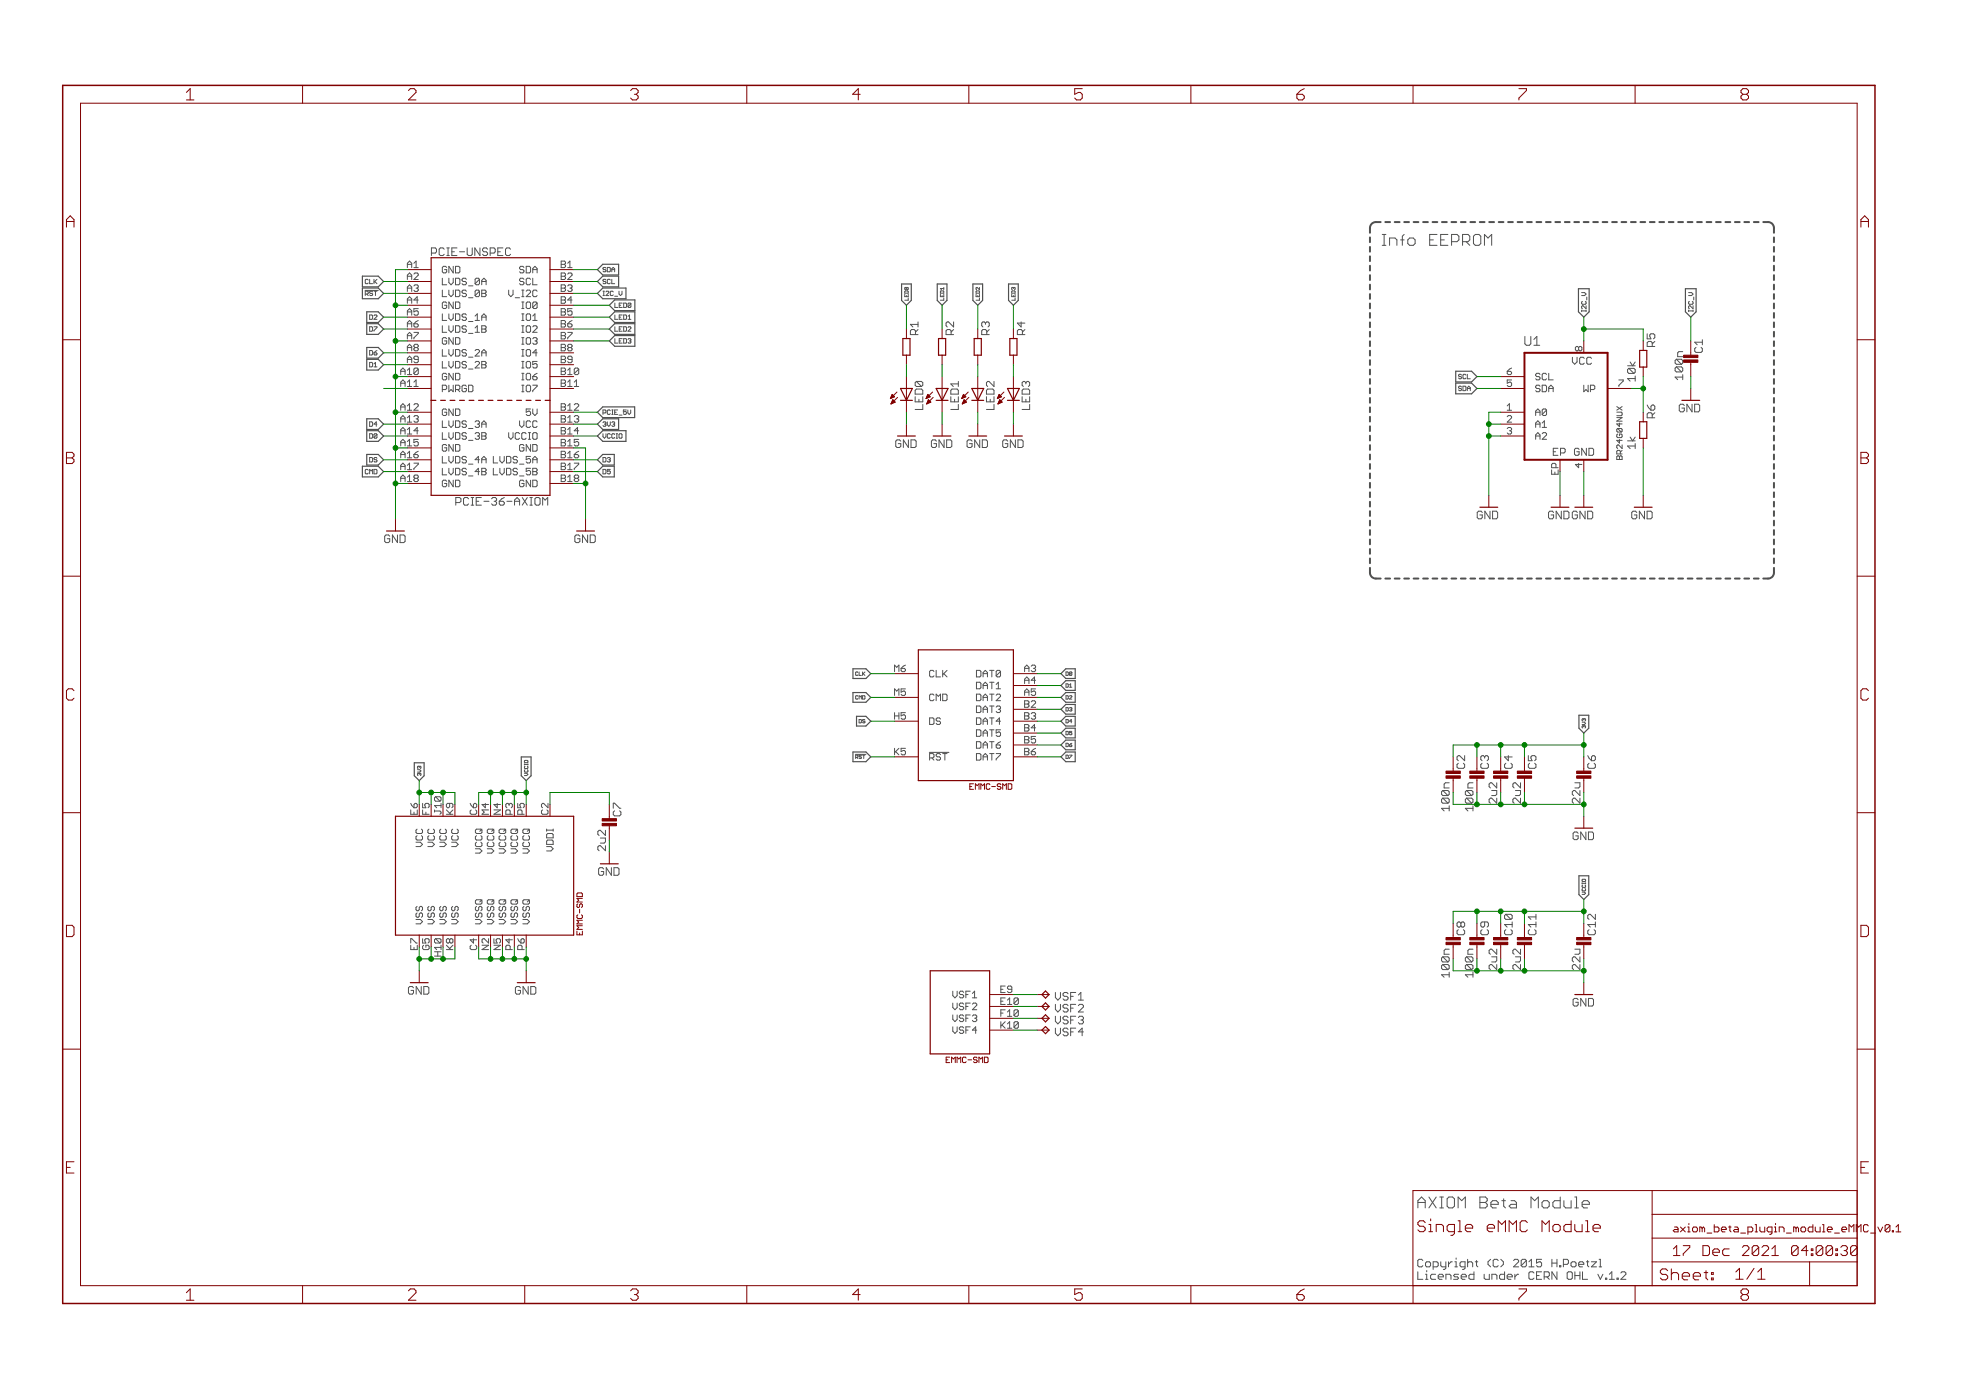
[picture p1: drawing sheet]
<svg xmlns="http://www.w3.org/2000/svg" width="420mm" height="297mm" viewBox="0 0 420 297" stroke-linecap="round" stroke-linejoin="round" font-family="sans-serif">
<defs><g id="words">
<g font-size="3.7" fill="#800000">
<text x="40.5" y="21.4">1</text>
<text x="87.9" y="21.4">2</text>
<text x="135.4" y="21.4">3</text>
<text x="182.8" y="21.4">4</text>
<text x="230.3" y="21.4">5</text>
<text x="277.8" y="21.4">6</text>
<text x="325.2" y="21.4">7</text>
<text x="372.7" y="21.4">8</text>
<text x="14.7" y="48.6">A</text>
<text x="398.2" y="48.6">A</text>
<text x="14.7" y="99.2">B</text>
<text x="398.2" y="99.2">B</text>
<text x="14.7" y="149.7">C</text>
<text x="398.2" y="149.7">C</text>
<text x="14.6" y="200.2">D</text>
<text x="398.1" y="200.2">D</text>
<text x="14.8" y="250.8">E</text>
<text x="398.3" y="250.8">E</text>
<text x="40.5" y="277.9">1</text>
<text x="87.9" y="277.9">2</text>
<text x="135.4" y="277.9">3</text>
<text x="182.8" y="277.9">4</text>
<text x="230.3" y="277.9">5</text>
<text x="277.8" y="277.9">6</text>
<text x="325.2" y="277.9">7</text>
<text x="372.7" y="277.9">8</text>
</g>
<g font-size="3.6" fill="#505050">
<text x="296" y="52.5">Info EEPROM</text>
<text x="303.6" y="258.2">AXIOM Beta Module</text>
</g>
<g font-size="3.6" fill="#800000">
<text x="303.6" y="263.3">Single eMMC Module</text>
<text x="371.5" y="273.5">1/1</text>
</g>
<g font-size="3.2" fill="#800000">
<text x="358.2" y="268.4">17 Dec 2021</text>
<text x="379.8" y="268.4">04:00:31</text>
</g>
<text font-size="2.9" fill="#505050" x="326.5" y="73.9">U1</text>
<g font-size="2.5" fill="#505050">
<text x="92.8" y="54.7">PCIE-UNSPEC</text>
<text x="196.9" y="71.6" transform="rotate(-90 196.9 71.6)">R1</text>
<text x="204.6" y="71.6" transform="rotate(-90 204.6 71.6)">R2</text>
<text x="212.2" y="71.6" transform="rotate(-90 212.2 71.6)">R3</text>
<text x="219.8" y="71.6" transform="rotate(-90 219.8 71.6)">R4</text>
<text x="354.4" y="74.1" transform="rotate(-90 354.4 74.1)">R5</text>
<text x="360.4" y="76.3" transform="rotate(-90 360.4 76.3)">n</text>
<text x="364.6" y="75.4" transform="rotate(-90 364.6 75.4)">C1</text>
<text x="350.2" y="81.5" transform="rotate(-90 350.2 81.5)">10k</text>
<text x="360.4" y="81.1" transform="rotate(-90 360.4 81.1)">100</text>
<text x="220.8" y="87.6" transform="rotate(-90 220.8 87.6)">LED3</text>
<text x="354.4" y="89.4" transform="rotate(-90 354.4 89.4)">R6</text>
<text x="350.2" y="96" transform="rotate(-90 350.2 96)">1k</text>
<text x="99.3" y="108">PCIE-36-AXIOM</text>
<text x="313.8" y="164.3" transform="rotate(-90 313.8 164.3)">C2</text>
<text x="318.8" y="164.3" transform="rotate(-90 318.8 164.3)">C3</text>
<text x="323.9" y="164.3" transform="rotate(-90 323.9 164.3)">C4</text>
<text x="329" y="164.3" transform="rotate(-90 329 164.3)">C5</text>
<text x="341.7" y="164.3" transform="rotate(-90 341.7 164.3)">C6</text>
<text x="133.4" y="174.4" transform="rotate(-90 133.4 174.4)">C7</text>
<text x="313.8" y="199.8" transform="rotate(-90 313.8 199.8)">C8</text>
<text x="318.8" y="199.8" transform="rotate(-90 318.8 199.8)">C9</text>
<text x="323.9" y="199.8" transform="rotate(-90 323.9 199.8)">C10</text>
<text x="329" y="199.8" transform="rotate(-90 329 199.8)">C11</text>
<text x="341.7" y="199.8" transform="rotate(-90 341.7 199.8)">C12</text>
<text x="226.1" y="213.8">VSF1</text>
<text x="226.1" y="216.3">VSF2</text>
<text x="226.1" y="218.9">VSF3</text>
<text x="226.1" y="221.4">VSF4</text>
<text x="303.6" y="270.8">Copyright (C) 2015 H.Poetzl</text>
<text x="303.6" y="273.5">Licensed under CERN OHL v.1.2</text>
</g>
<g font-size="2.5" fill="#800000">
<text x="198" y="87.6" transform="rotate(-90 198 87.6)">LED0</text>
<text x="205.6" y="87.6" transform="rotate(-90 205.6 87.6)">LED1</text>
<text x="213.2" y="87.6" transform="rotate(-90 213.2 87.6)">LED2</text>
<text x="359.5" y="88.1">GND</text>
<text x="191.2" y="95.7">GND</text>
<text x="198.8" y="95.7">GND</text>
<text x="206.5" y="95.7">GND</text>
<text x="214.1" y="95.7">GND</text>
<text x="316.3" y="110.9">GND</text>
<text x="331.5" y="110.9">GNDGND</text>
<text x="349.3" y="110.9">GND</text>
<text x="82" y="116">GND</text>
<text x="122.6" y="116">GND</text>
<text x="336" y="179.5">GND</text>
<text x="127.7" y="187.1">GND</text>
<text x="87.1" y="212.5">GND</text>
<text x="109.9" y="212.5">GND</text>
<text x="336" y="215.1">GND</text>
</g>
<g font-size="2.5" fill="#008000">
<text x="310.5" y="173.2" transform="rotate(-90 310.5 173.2)">100n</text>
<text x="315.5" y="173.2" transform="rotate(-90 315.5 173.2)">1</text>
<text x="315.5" y="171.6" transform="rotate(-90 315.5 171.6)">00n</text>
<text x="320.6" y="171.6" transform="rotate(-90 320.6 171.6)">2u2</text>
<text x="325.7" y="171.6" transform="rotate(-90 325.7 171.6)">2u2</text>
<text x="338.4" y="171.6" transform="rotate(-90 338.4 171.6)">22u</text>
<text x="130.1" y="181.7" transform="rotate(-90 130.1 181.7)">2u2</text>
<text x="310.5" y="208.7" transform="rotate(-90 310.5 208.7)">100n</text>
<text x="315.5" y="208.7" transform="rotate(-90 315.5 208.7)">1</text>
<text x="315.5" y="207.1" transform="rotate(-90 315.5 207.1)">00n</text>
<text x="320.6" y="207.1" transform="rotate(-90 320.6 207.1)">2u2</text>
<text x="325.7" y="207.1" transform="rotate(-90 325.7 207.1)">2u2</text>
<text x="338.4" y="207.1" transform="rotate(-90 338.4 207.1)">22u</text>
</g>
<g font-size="2.3" fill="#505050">
<text x="336.6" y="77.9">VCC</text>
<text x="332.6" y="97.4">EP GND</text>
</g>
<g font-size="2.3" fill="#800000">
<text x="358.2" y="263.3">axiom_beta_plugin_module_eMM</text>
<text x="397" y="263.3">C_v</text>
<text x="401.2" y="263.3">0.1</text>
</g>
<g font-size="2.1" fill="#505050">
<text x="87.7" y="57.3">A1</text>
<text x="87.7" y="59.8">A2</text>
<text x="95.1" y="58.4">GND</text>
<text x="111.4" y="58.4">SDA</text>
<text x="120.5" y="57.3">B1</text>
<text x="120.5" y="59.8">B2</text>
<text x="87.7" y="62.3">A3</text>
<text x="87.7" y="64.9">A4</text>
<text x="95.1" y="60.9">LVDS_0A</text>
<text x="95.1" y="63.5">LVDS_0B</text>
<text x="95.1" y="66">GND</text>
<text x="109.8" y="63.5">V_I2C</text>
<text x="111.8" y="60.9">SCL</text>
<text x="112.2" y="66">IO0</text>
<text x="120.5" y="62.3">B3</text>
<text x="120.5" y="64.9">B4</text>
<text x="87.7" y="67.4">A5</text>
<text x="87.7" y="70">A6</text>
<text x="95.1" y="68.5">LVDS_1A</text>
<text x="95.1" y="71.1">LVDS_1B</text>
<text x="112.2" y="68.5">IO1</text>
<text x="112.2" y="71.1">IO2</text>
<text x="120.5" y="67.4">B5</text>
<text x="120.5" y="70">B6</text>
<text x="87.7" y="72.5">A7</text>
<text x="87.7" y="75">A8</text>
<text x="87.7" y="77.6">A9</text>
<text x="95.1" y="73.6">GND</text>
<text x="95.1" y="76.2">LVDS_2A</text>
<text x="112.2" y="73.6">IO3</text>
<text x="112.2" y="76.2">IO4</text>
<text x="120.5" y="72.5">B7</text>
<text x="120.5" y="75">B8</text>
<text x="120.5" y="77.6">B9</text>
<text x="338.8" y="75" transform="rotate(-90 338.8 75)">8</text>
<text x="86.3" y="80.1">A10</text>
<text x="86.3" y="82.7">A11</text>
<text x="95.1" y="78.7">LVDS_2B</text>
<text x="95.1" y="81.2">GND</text>
<text x="95.1" y="83.8">PWRGD</text>
<text x="112.2" y="78.7">IO5</text>
<text x="112.2" y="81.2">IO6</text>
<text x="112.2" y="83.8">IO7</text>
<text x="120.5" y="80.1">B10</text>
<text x="120.5" y="82.7">B11</text>
<text x="322.8" y="80.1">6</text>
<text x="322.8" y="82.7">5</text>
<text x="328.8" y="81.2">SCL</text>
<text x="328.8" y="83.8">SDA</text>
<text x="338.5" y="83.8">WP</text>
<text x="346.6" y="82.7">7</text>
<text x="86.3" y="87.7">A12</text>
<text x="95.1" y="88.8">GND</text>
<text x="113.1" y="88.8">5V</text>
<text x="120.5" y="87.7">B12</text>
<text x="322.8" y="87.7">1</text>
<text x="328.8" y="88.8">A0</text>
<text x="86.3" y="90.3">A13</text>
<text x="86.3" y="92.8">A14</text>
<text x="86.3" y="95.4">A15</text>
<text x="95.1" y="91.4">LVDS_3A</text>
<text x="95.1" y="93.9">LVDS_3B</text>
<text x="109.1" y="93.9">VCCIO</text>
<text x="111.4" y="91.4">VCC</text>
<text x="120.5" y="90.3">B13</text>
<text x="120.5" y="92.8">B14</text>
<text x="322.8" y="90.3">2</text>
<text x="322.8" y="92.8">3</text>
<text x="328.8" y="91.4">A1</text>
<text x="328.8" y="93.9">A2</text>
<text x="86.3" y="97.9">A16</text>
<text x="86.3" y="100.4">A17</text>
<text x="95.1" y="96.5">GND</text>
<text x="95.1" y="99">LVDS_4A</text>
<text x="95.1" y="101.5">LVDS_4B</text>
<text x="106.3" y="99">LVDS_5A</text>
<text x="106.3" y="101.5">LVDS_5B</text>
<text x="111" y="96.5">GND</text>
<text x="120.5" y="97.9">B16</text>
<text x="120.5" y="100.4">B17</text>
<text x="338.8" y="100" transform="rotate(-90 338.8 100)">4</text>
<text x="86.3" y="103">A18</text>
<text x="95.1" y="104.1">GND</text>
<text x="111" y="104.1">GND</text>
<text x="191.4" y="143.6">M6</text>
<text x="219.6" y="143.6">A3</text>
<text x="191.4" y="148.7">M5</text>
<text x="199.3" y="144.7">CLK</text>
<text x="199.3" y="149.8">CMD</text>
<text x="209.1" y="144.7">DAT0</text>
<text x="209.1" y="147.3">DAT1</text>
<text x="209.1" y="149.8">DAT2</text>
<text x="219.6" y="146.1">A4</text>
<text x="219.6" y="148.7">A5</text>
<text x="191.6" y="153.8">H5</text>
<text x="199.3" y="154.9">DS</text>
<text x="209.1" y="152.3">DAT3</text>
<text x="209.1" y="154.9">DAT4</text>
<text x="219.6" y="151.2">B2</text>
<text x="219.6" y="153.8">B3</text>
<text x="191.8" y="161.4">K5</text>
<text x="209.1" y="157.4">DAT5</text>
<text x="209.1" y="160">DAT6</text>
<text x="219.6" y="156.3">B4</text>
<text x="219.6" y="158.8">B5</text>
<text x="219.6" y="161.4">B6</text>
<text x="199.3" y="162.5">RST</text>
<text x="209.1" y="162.5">DAT7</text>
<text x="91" y="181.2" transform="rotate(-90 91 181.2)">VCC</text>
<text x="93.6" y="181.2" transform="rotate(-90 93.6 181.2)">VCC</text>
<text x="96.1" y="181.2" transform="rotate(-90 96.1 181.2)">VCC</text>
<text x="98.6" y="181.2" transform="rotate(-90 98.6 181.2)">VCC</text>
<text x="103.7" y="182.9" transform="rotate(-90 103.7 182.9)">VCCQ</text>
<text x="106.3" y="182.9" transform="rotate(-90 106.3 182.9)">VCCQ</text>
<text x="108.8" y="182.9" transform="rotate(-90 108.8 182.9)">VCCQ</text>
<text x="111.3" y="182.9" transform="rotate(-90 111.3 182.9)">VCCQ</text>
<text x="113.9" y="182.9" transform="rotate(-90 113.9 182.9)">VCCQ</text>
<text x="119" y="182.2" transform="rotate(-90 119 182.2)">VDDI</text>
<text x="91" y="197.5" transform="rotate(-90 91 197.5)">VSS</text>
<text x="93.6" y="197.5" transform="rotate(-90 93.6 197.5)">VSS</text>
<text x="96.1" y="197.5" transform="rotate(-90 96.1 197.5)">VSS</text>
<text x="98.6" y="197.5" transform="rotate(-90 98.6 197.5)">VSS</text>
<text x="103.7" y="197.5" transform="rotate(-90 103.7 197.5)">VSSQ</text>
<text x="106.3" y="197.5" transform="rotate(-90 106.3 197.5)">VSSQ</text>
<text x="108.8" y="197.5" transform="rotate(-90 108.8 197.5)">VSSQ</text>
<text x="111.3" y="197.5" transform="rotate(-90 111.3 197.5)">VSSQ</text>
<text x="113.9" y="197.5" transform="rotate(-90 113.9 197.5)">VSSQ</text>
<text x="204.4" y="213.3">VSF1</text>
<text x="204.4" y="215.8">VSF2</text>
<text x="214.5" y="212.2">E9</text>
<text x="214.5" y="214.7">E10</text>
<text x="204.4" y="218.4">VSF3</text>
<text x="204.4" y="220.9">VSF4</text>
<text x="214.5" y="217.2">F10</text>
<text x="214.5" y="219.8">K10</text>
</g>
<g font-size="2.1" fill="#008000">
<text x="120.5" y="95.4">B15</text>
<text x="120.5" y="103">B18</text>
<text x="95" y="204.5" transform="rotate(-90 95 204.5)">H10</text>
</g>
<g font-size="2.1" fill="#800000">
<text x="333.7" y="101.2" transform="rotate(-90 333.7 101.2)">EP</text>
<text x="89.9" y="174.1" transform="rotate(-90 89.9 174.1)">E6</text>
<text x="92.5" y="174.1" transform="rotate(-90 92.5 174.1)">F5</text>
<text x="95" y="174.1" transform="rotate(-90 95 174.1)">J10</text>
<text x="97.5" y="174.1" transform="rotate(-90 97.5 174.1)">K9</text>
<text x="102.6" y="174.1" transform="rotate(-90 102.6 174.1)">C6</text>
<text x="105.1" y="174.1" transform="rotate(-90 105.1 174.1)">M4</text>
<text x="107.7" y="174.1" transform="rotate(-90 107.7 174.1)">N4</text>
<text x="110.2" y="174.1" transform="rotate(-90 110.2 174.1)">P3</text>
<text x="112.8" y="174.1" transform="rotate(-90 112.8 174.1)">P5</text>
<text x="117.8" y="174.1" transform="rotate(-90 117.8 174.1)">C2</text>
<text x="89.9" y="202.9" transform="rotate(-90 89.9 202.9)">E7</text>
<text x="92.5" y="203.2" transform="rotate(-90 92.5 203.2)">G5</text>
<text x="97.5" y="202.9" transform="rotate(-90 97.5 202.9)">K8</text>
<text x="102.6" y="203" transform="rotate(-90 102.6 203)">C4</text>
<text x="105.1" y="203.1" transform="rotate(-90 105.1 203.1)">N2</text>
<text x="107.7" y="203.1" transform="rotate(-90 107.7 203.1)">N5</text>
<text x="110.2" y="202.8" transform="rotate(-90 110.2 202.8)">P4</text>
<text x="112.8" y="202.8" transform="rotate(-90 112.8 202.8)">P6</text>
</g>
<text font-size="1.8" fill="#505050" x="347.4" y="98.2" transform="rotate(-90 347.4 98.2)">BR24G04NUX</text>
<g font-size="1.8" fill="#800000">
<text x="207.2" y="168.7">EMMC-SMD</text>
<text x="125.2" y="199.8" transform="rotate(-90 125.2 199.8)">EMMC-SMD</text>
<text x="202.1" y="227.1">EMMC-SMD</text>
</g>
<g font-size="1.4" fill="#505050">
<text x="129.5" y="58.1">SDA</text>
<text x="78.7" y="63.2">RST</text>
<text x="78.8" y="60.7">CLK</text>
<text x="129.5" y="63.2">I2C_V</text>
<text x="129.5" y="60.7">SCL</text>
<text x="132" y="65.7">LED0</text>
<text x="79.5" y="68.3">D2</text>
<text x="79.5" y="70.8">D7</text>
<text x="132" y="70.8">LED2</text>
<text x="132" y="68.3">LED1</text>
<text x="339.7" y="66.6" transform="rotate(-90 339.7 66.6)">I2C_V</text>
<text x="362.5" y="66.6" transform="rotate(-90 362.5 66.6)">I2C_V</text>
<text x="79.5" y="75.9">D6</text>
<text x="132" y="73.4">LED3</text>
<text x="79.5" y="78.4">D1</text>
<text x="312.2" y="83.5">SDA</text>
<text x="312.5" y="81">SCL</text>
<text x="129.5" y="88.6">PCIE_5V</text>
<text x="79.5" y="93.7">D0</text>
<text x="79.5" y="91.1">D4</text>
<text x="129.5" y="91.1">3V3</text>
<text x="129.5" y="93.7">VCCIO</text>
<text x="78.2" y="101.3">CMD</text>
<text x="79.5" y="98.8">DS</text>
<text x="129.5" y="98.8">D3</text>
<text x="129.5" y="101.3">D5</text>
</g>
<g font-size="1.1" fill="#505050">
<text x="194.8" y="64.2" transform="rotate(-90 194.8 64.2)">LED0</text>
<text x="202.4" y="64.2" transform="rotate(-90 202.4 64.2)">LED1</text>
<text x="210" y="64.2" transform="rotate(-90 210 64.2)">LED2</text>
<text x="217.7" y="64.2" transform="rotate(-90 217.7 64.2)">LED3</text>
<text x="183" y="149.4">CMD</text>
<text x="183.6" y="144.4">CLK</text>
<text x="228.5" y="144.4">D0</text>
<text x="228.5" y="146.9">D1</text>
<text x="228.5" y="149.4">D2</text>
<text x="184.1" y="154.5">DS</text>
<text x="228.5" y="152">D3</text>
<text x="228.5" y="154.5">D4</text>
<text x="339.6" y="155.6" transform="rotate(-90 339.6 155.6)">3V3</text>
<text x="228.5" y="157.1">D5</text>
<text x="228.5" y="159.6">D6</text>
<text x="90.7" y="165.8" transform="rotate(-90 90.7 165.8)">3V3</text>
<text x="113.5" y="165.8" transform="rotate(-90 113.5 165.8)">VCCIO</text>
<text x="183.5" y="162.1">RST</text>
<text x="228.5" y="162.1">D7</text>
<text x="339.6" y="191.2" transform="rotate(-90 339.6 191.2)">VCCIO</text>
</g>
</g></defs>
<g fill="none" stroke="#505050" stroke-width=".21">
<path d="M78.5 59.7l-.4 .1v.7l.4 .1M94.5 59.5v1.4h1M111.3 59.5l-.3 .2 .3 .5M119.9 56.5h.7M119.9 59h.7M120.6 55.8h-.7v1.4h.7M120.6 58.3h-.7v1.4h.7M128.9 57.9l.4 .2M129.3 57.1l-.4 .2 .1 .3h.3M129.3 59.7l-.4 .1 .1 .4h.3M78 62.1h2.8M78.1 62.8h.4"/>
<path d="M78.5 62.2h-.4v1M79.5 69.8h-.5v1h.5M79.5 67.3h-.5v.9h.5M79.5 74.9h-.5v1h.5M79.5 77.4h-.5v1h.5M94.5 62v1.4h1M94.5 67.1v1.4h1M94.5 69.6v1.4h1M94.5 74.7v1.4h1M94.5 77.2v1.4h1M108.7 62v.9l.5 .5M111 60.6l.3 .3"/>
<path d="M111.5 68.5h.5M111.5 71h.5M111.5 76.1h.5M111.5 78.6h.5M111.5 65.9h.5M111.5 67.1h.5M111.5 69.6h.5M111.5 73.6h.5M111.5 72.2h.5M111.5 74.7h.5M111.5 77.2h.5M111.5 79.8h.5"/>
<path d="M119.9 61.6h.7M119.9 64.1h.7M119.9 66.7h.7M119.9 69.2h.7M119.9 71.7h.7M119.9 74.3h.7M119.9 76.8h.7M119.9 79.4h.7M120.6 60.9h-.7v1.4h.7M120.6 63.4h-.7v1.4h.7M120.6 68.5h-.7v1.4h.7M120.6 78.7h-.7v1.4h.7"/>
<path d="M120.6 66h-.7v1.4h.7M120.6 71h-.7v1.4h.7M120.6 73.6h-.7v1.4h.7M120.6 76.1h-.7v1.4h.7M128.9 63.2h.3M128.9 62.2h.3M128.9 60.5l.4 .1M129 62.2v1M131.4 64.8v.9h.6M131.4 67.3v.9h.6M131.4 69.8v1h.6M131.4 72.4v.9h.6"/>
<path d="M193.4 62.9v.5h.7M193.4 64.2h.7M193.4 61.5l.1-.1 .5 .5h-.5zM193.5 61.4h.5M194 62.2h-.5l-.1 .5h.7M201 62.9v.5h.7M201 64.2h.7M201.6 62.2h-.5l-.1 .5h.7M201.7 61.7h-.7l.2 .2M208.6 62.9v.5h.7M208.6 64.2h.7M208.8 61.4l-.2 .1 .1 .4"/>
<path d="M209.2 62.2h-.5l-.1 .5h.7M216.2 62.9v.5h.7M216.2 64.2h.7M216.5 61.4l-.3 .1 .1 .4M216.8 62.2h-.5l-.1 .5h.7M312.2 80h-.3l-.2 .2 .2 .3h.3M322.1 79.4h.7M322.1 79.4v.4l.2 .3M322.6 78.9l-.5 .5M338 63.2h.6M338 66.4h1M338 66.3v.3"/>
<path d="M338 62.5h.6M338.2 64.4l-.2 .2v.3l.2 .1M338.2 65.3l-.2 .2 .2 .5M360.9 63.2h.6M360.9 66.4h.9M360.9 62.5h.6M360.9 66.3v.3M361 64.4l-.1 .2v.3l.1 .1M361 65.3l-.1 .2 .1 .5M79.5 90.1h-.5v1h.5M79.5 92.7h-.5v.9h.5M79.5 97.8h-.5v.9h.5"/>
<path d="M94.5 89.9v1.4h1M94.5 92.5v1.4h1M94.5 97.5v1.4h1M94.5 83.2h.7M95.2 82.3h-.7v1.4M105.4 97.5v1.4h1M111.5 82.3h.5M111.5 81.2h.5M111.5 83.7h.5M112.5 88.6l.2 .2M113.4 87.4h-.9v.7l.4-.2M119.9 81.9h.7"/>
<path d="M119.9 87h.7M119.9 89.5h.7M119.9 92.1h.7M119.9 94.6h.7M119.9 97.1h.7M119.9 99.7h.7M120.6 93.9h-.7v1.4h.7M120.6 99h-.7v1.4h.7M120.6 81.2h-.7v1.4h.7M120.6 86.3h-.7v1.4h.7M120.6 88.8h-.7v1.4h.7M120.6 91.4h-.7v1.4h.7"/>
<path d="M120.6 96.4h-.7v1.4h.7M128.9 92.7v.6l.3 .3M128.9 88.2h.4M128.9 90.9l.4 .2M129.3 87.6h-.4v1M129.3 97.8h-.4v.9h.4M129.3 90.1l-.4 .2M311.7 83.3l.2 .2M311.7 80.8l.2 .1h.3M311.9 82.5l-.2 .2 .2 .3M322.1 87.7h.9M322.1 92.5l.2 .3"/>
<path d="M322.1 82.4l.2 .2M322.3 88.8l-.2 .2M322.3 91.4l-.2 .2M322.6 86.3l-.5 .4M323 81.2h-.9v.7l.5-.2M323 89.3l-.9 .9h.9M332 96.5h.4M333 95.8h-1v1.5h1M346 81.2h.9M346.9 81.4l-.9 1v.2M94.5 100.1v1.4h1M97.4 107.4h.8l.3-.3v-.5l-.3-.3h-.8v1.6"/>
<path d="M105.4 100.1v1.4h1M119.9 102.2h.7M120.6 101.5h-.7v1.4h.7M129.3 100.3h-.4v1h.4M183.2 143.6l-.3 .1v.5l.3 .1M184 153.8h-.4v.7h.4M191.2 159.9v1.4M192.1 159.9l-.9 .9M199.4 153.4h-.7v1.4h.7M219 150.5h.7M219 153h.7M219 155.5h.7"/>
<path d="M219 158.1h.7M219.7 149.8h-.7v1.4h.7M219.7 152.3h-.7v1.4h.7M219.7 154.8h-.7v1.4h.7M219.7 157.4h-.7v1.4h.7M219.7 159.9h-.7v1.4h.7M228.2 143.6h-.4v.7h.4M228.2 153.8h-.4v.7h.4M228.2 146.1h-.4v.8h.4M228.2 148.7h-.4v.7h.4M228.2 151.2h-.4v.7h.4M228.2 156.3h-.4v.7h.4"/>
<path d="M228.2 158.8h-.4v.8h.4M338.1 154.8h.5M338.1 154.3h.5M338.4 155.1l-.3 .1 .1 .4M338.4 153.6l-.3 .1 .1 .4M89.2 165h.5M89.2 164.5h.5M89.5 165.2l-.3 .2 .1 .3M89.5 163.7l-.3 .2 .1 .3M112.1 165.2h.5M112.1 165.7h.5M112.1 163.2v.3"/>
<path d="M112.1 163.4h.7M112.2 164.5l-.1 .4 .6 .1M112.2 163.7l-.1 .2 .1 .3h.5M112.7 162.5l-.6 .1 .1 .4h.5M182.8 161.2h2.3M183.1 161.9l.2 .2M183.3 161.5l-.4-.1v.7M183.3 161.7l-.4 .2M198.6 160.8h4.2M198.7 162h.7M199.4 161h-.7v1.4M219 160.6h.7"/>
<path d="M228.2 161.4h-.4v.7h.4M338.1 188.6v.3M338.1 191.1h.5M338.1 190.6h.5M338.1 188.8h.8M338.2 189.1l-.1 .2 .1 .3h.5M338.2 189.9l-.1 .4 .6 .1M338.7 187.9l-.6 .1 .1 .4h.5M203.6 211.8v1l.5 .4M203.6 214.4v.9l.5 .5M203.6 216.9v.9l.5 .5M203.6 219.4v1l.5 .4"/>
<path d="M213.9 218.3v1.4M213.9 211.4h.5M213.9 214h.5M213.9 216.5h.5M214.8 210.7h-.9v1.4h.9M214.8 213.3h-.9v1.4h.9M214.8 215.8h-.9v1.4M214.8 218.3l-.9 1M339 269.6h.6M339.3 269.4v1.1l.3 .2M340.1 269.6h1.1l-1.1 1.1M341.8 269.1h.2v1.6"/>
<path d="M343.9 272.3l.6-.5v1.6M343.9 273.4h1.1M345.6 273.1h.2v.3h-.2zM346.4 272l.2-.2h.6l.3 .2v.3l-1.1 1.1h1.1"/>
</g>
<g fill="none" stroke="#505050" stroke-width=".42">
<path d="M292.8 50.7v1.1M292.8 52.8v1M292.8 54.8v1M292.8 56.8v1M292.8 58.8v1M295.1 47.5a1.91 1.91 0 0 0-2 .4 2.1 2.1 0 0 0-.3 1.8M296.1 47.5h1M298.1 47.5h1M300.1 47.5h1M302.1 47.5h1M304.1 47.5h1.1M306.2 47.5h1"/>
<path d="M308.2 47.5h1M310.2 47.5h1M312.2 47.5h1M314.2 47.5h1.1M316.3 47.5h1M318.3 47.5h1M320.3 47.5h1M322.3 47.5h1M324.3 47.5h1.1M326.3 47.5h1.1M328.4 47.5h1M330.4 47.5h1"/>
<path d="M332.4 47.5h1M334.4 47.5h1M336.4 47.5h1.1M338.5 47.5h1M340.5 47.5h1M342.5 47.5h1M344.5 47.5h1M346.5 47.5h1.1M348.6 47.5h1M350.6 47.5h1M352.6 47.5h1M354.6 47.5h1"/>
<path d="M356.6 47.5h1.1M358.6 47.5h1.1M360.7 47.5h1M362.7 47.5h1M364.7 47.5h1M366.7 47.5h1M368.7 47.5h1.1M370.8 47.5h1M372.8 47.5h1M374.8 47.5h1M376.8 47.5a1.91 1.91 0 0 1 2 .4 2.1 2.1 0 0 1 .3 1.8M379.1 50.7v1.1"/>
<path d="M379.1 52.8v1M379.1 54.8v1M379.1 56.8v1M379.1 58.8v1M292.8 60.8v1M292.8 62.8v1.1M292.8 64.9v1M292.8 66.9v1M292.8 68.9v1M292.8 70.9v1M292.8 72.9v1.1M292.8 75v1"/>
<path d="M292.8 77v1M292.8 79v1M379.1 60.8v1M379.1 62.8v1.1M379.1 64.9v1M379.1 66.9v1M379.1 68.9v1M379.1 70.9v1M379.1 72.9v1.1M379.1 75v1M379.1 77v1M379.1 79v1"/>
<path d="M292.8 81v1M292.8 83v1M292.8 85v1.1M292.8 87.1v1M292.8 89.1v1M292.8 91.1v1M292.8 93.1v1M292.8 95.1v1M292.8 97.1v1.1M292.8 99.2v1M379.1 81v1M379.1 83v1"/>
<path d="M379.1 85v1.1M379.1 87.1v1M379.1 89.1v1M379.1 91.1v1M379.1 93.1v1M379.1 95.1v1M379.1 97.1v1.1M379.1 99.2v1M292.8 101.2v1M292.8 103.2v1M292.8 105.2v1M292.8 107.2v1"/>
<path d="M292.8 109.2v1.1M292.8 111.3v1M292.8 113.3v1M292.8 115.3v1M292.8 117.3v1M292.8 119.3v1.1M379.1 101.2v1M379.1 103.2v1M379.1 105.2v1M379.1 107.2v1M379.1 109.2v1.1M379.1 111.3v1"/>
<path d="M379.1 113.3v1M379.1 115.3v1M379.1 117.3v1M379.1 119.3v1.1M292.8 121.3a1.97 1.97 0 0 0 .4 2.1 2.13 2.13 0 0 0 1.9 .2M296.1 123.6h1M298.1 123.6h1M300.1 123.6h1M302.1 123.6h1M304.1 123.6h1.1M306.2 123.6h1M308.2 123.6h1"/>
<path d="M310.2 123.6h1M312.2 123.6h1M314.2 123.6h1.1M316.3 123.6h1M318.3 123.6h1M320.3 123.6h1M322.3 123.6h1M324.3 123.6h1.1M326.3 123.6h1.1M328.4 123.6h1M330.4 123.6h1M332.4 123.6h1"/>
<path d="M334.4 123.6h1M336.4 123.6h1.1M338.5 123.6h1M340.5 123.6h1M342.5 123.6h1M344.5 123.6h1M346.5 123.6h1.1M348.6 123.6h1M350.6 123.6h1M352.6 123.6h1M354.6 123.6h1M356.6 123.6h1.1"/>
<path d="M358.6 123.6h1.1M360.7 123.6h1M362.7 123.6h1M364.7 123.6h1M366.7 123.6h1M368.7 123.6h1.1M370.8 123.6h1M372.8 123.6h1M374.8 123.6h1M379.1 121.3a1.97 1.97 0 0 1-.4 2.1 2.13 2.13 0 0 1-1.9 .2"/>
</g>
<g fill="none" stroke="#505050" stroke-width=".25">
<path d="M77.4 59h3.4l1.2 1.2-1.2 1.1h-3.4zM127.7 57.6l1.1-1.1h3.4v2.3h-3.4zM77.4 61.6h3.4l1.2 1.1-1.2 1.1h-3.4zM78.4 69.2h2.4l1.2 1.1-1.2 1.2h-2.4zM78.4 66.6h2.4l1.2 1.2-1.2 1.1h-2.4zM78.4 74.3h2.4l1.2 1.1-1.2 1.1h-2.4zM78.4 76.8h2.4l1.2 1.1-1.2 1.2h-2.4zM127.7 60.2l1.1-1.2h3.4v2.3h-3.4zM127.7 62.7l1.1-1.1h5v2.2h-5zM131.4 64.1h4.3v2.3h-4.3l-1.2-1.2zM131.4 66.6h4.3v2.3h-4.3l-1.2-1.1zM131.4 69.2h4.3v2.3h-4.3l-1.2-1.2z"/>
<path d="M131.4 71.7h4.3v2.3h-4.3l-1.2-1.1zM192.7 60.7h2.1v3.5l-1.1 1-1-1zM200.3 60.7h2.1v3.5l-1.1 1-1-1zM207.9 60.7h2.1v3.5l-1 1-1.1-1zM215.5 60.7h2.1v3.5l-1 1-1.1-1zM311.1 79.3h3.4l1.1 1.2-1.1 1.1h-3.4zM337.3 61.7h2.3v4.9l-1.1 1.2-1.2-1.2zM360.2 61.7h2.3v4.9l-1.2 1.2-1.1-1.2zM77.4 99.6h3.4l1.2 1.2-1.2 1.1h-3.4zM78.4 89.5h2.4l1.2 1.1-1.2 1.2h-2.4zM78.4 97.1h2.4l1.2 1.2-1.2 1.1h-2.4zM78.4 92h2.4l1.2 1.2-1.2 1.1h-2.4z"/>
<path d="M128.8 89.5h3.4v2.3h-3.4l-1.1-1.2zM128.8 92h5v2.3h-5l-1.1-1.1zM128.8 87h6.8v2.2h-6.8l-1.1-1.1zM128.8 97.1h2.5v2.3h-2.5l-1.1-1.1zM311.1 81.9h3.4l1.1 1.1-1.1 1.2h-3.4zM127.7 100.8l1.1-1.2h2.5v2.3h-2.5zM182.3 142.9h2.8l1 1.1-1 1h-2.8zM182.3 148h2.8l1 1-1 1.1h-2.8zM183 153.1h2.1l1 1-1 1.1h-2.1zM226.7 144l1.1-1.1h2v2.1h-2zM226.7 149l1.1-1h2v2.1h-2zM226.7 154.1l1.1-1h2v2.1h-2z"/>
<path d="M226.7 146.5l1.1-1h2v2h-2zM226.7 151.6l1.1-1.1h2v2.1h-2zM226.7 156.7l1.1-1.1h2v2.1h-2zM226.7 159.2l1.1-1h2v2h-2zM337.4 152.8h2.1v2.8l-1 1.1-1.1-1.1zM88.5 163h2.1v2.8l-1 1-1.1-1zM111.4 161.8h2.1v4l-1 1-1.1-1zM182.3 160.7h2.8l1 1-1 1.1h-2.8zM226.7 161.7l1.1-1h2v2.1h-2zM337.4 187.2h2.1v4l-1 1-1.1-1z"/>
</g>
<g fill="none" stroke="#800000" stroke-width=".21">
<path d="M64.7 18.2v3.9M112.1 18.2v3.9M159.6 18.2v3.9M207.1 18.2v3.9M254.5 18.2v3.9M302 18.2v3.9M349.4 18.2v3.9M17.2 22.1h379.7v252.6h-379.7zM87.1 57.6h5M117.5 57.6h5.1M13.4 72.6h3.8M87.1 60.2h5"/>
<path d="M87.1 62.7h5M87.1 65.2h5M87.1 67.8h5M87.1 70.3h5M87.1 72.9h5M87.1 75.4h5M87.1 77.9h5M117.5 60.2h5.1M117.5 62.7h5.1M117.5 65.2h5.1M117.5 67.8h5.1M117.5 70.3h5.1"/>
<path d="M117.5 72.9h5.1M117.5 75.4h5.1M117.5 77.9h5.1M193.7 70.3v2M193.7 75.9v2M201.3 70.3v2M201.3 75.9v2M209 70.3v2M209 75.9v2M216.6 70.3v2M216.6 75.9v2M338.5 72.9v2.5"/>
<path d="M351.2 72.9v2M351.2 78.4v2.1M361.3 72.9v3M361.3 77.4v3.1M396.9 72.6h3.8M87.1 80.5h5M87.1 83h5M87.1 88.1h5M87.1 90.6h5M87.1 93.2h5M87.1 95.7h5M87.1 98.3h5"/>
<path d="M117.5 80.5h5.1M117.5 83h5.1M117.5 88.1h5.1M117.5 90.6h5.1M117.5 93.2h5.1M117.5 95.7h5.1M117.5 98.3h5.1M190.3 85.1h.2M190.4 84.9h.4M190.4 84.8h.7M190.4 86.3h.1M190.5 84.7h.6"/>
<path d="M190.5 86.1h.3M190.5 84.6h.5M190.5 86h.6M190.6 84.5h.3M190.6 85.9h.7M190.6 84.3h.1M190.6 85.8h.6M190.7 84.3l.5 .5-.9 .4zM190.7 85.7h.4M190.7 85.6h.2M190.8 85.4l-.4 .9M190.8 85.4l.5 .5-.9 .4"/>
<path d="M190.8 85.4h.1M191.7 83.8l-1.4 1.4M191.8 84.9l-1.4 1.4M193.7 80.5v7.6M193.7 90.6v2.6M198.2 85.9h.7M198.4 85.4l.5 .5M199.3 83.8l-1.4 1.4M199.4 84.9l-1.4 1.4 .9-.4M201.3 80.5v7.6M201.3 90.6v2.6M205.8 85.9h.7"/>
<path d="M206.9 83.8l-1.4 1.4M207.1 84.9l-1.4 1.4 .8-.4-.5-.5M209 80.5v7.6M209 90.6v2.6M213.4 85.9h.7M213.7 85.4l.5 .5M214.5 83.8l-1.4 1.4M214.7 84.9l-1.4 1.4 .9-.4M216.6 80.5v7.6M216.6 90.6v2.6M320.7 80.5h5.1M320.7 83h5.1"/>
<path d="M320.7 88.1h5.1M320.7 90.6h5.1M320.7 93.2h5.1M338.5 98.3v2.5M343.6 83h5M351.2 88.1v2M351.2 93.7v2M361.3 83v2.6M84.5 110.9v2.6M87.1 100.8h5M87.1 103.3h5M117.5 100.8h5.1"/>
<path d="M117.5 103.3h5.1M125.1 110.9v2.6M318.2 105.9v2.5M333.4 105.9v2.5M338.5 105.9v2.5M351.2 105.9v2.5M13.4 123.1h3.8M396.9 123.1h3.8M191.2 144h5.1M191.2 149h5.1M191.2 154.1h5.1M216.6 144h5.1"/>
<path d="M216.6 146.5h5.1M216.6 149h5.1M216.6 151.6h5.1M216.6 154.1h5.1M216.6 156.7h5.1M216.6 159.2h5.1M13.4 173.7h3.8M130.2 171.9v3M191.2 161.7h5.1M216.6 161.7h5.1M310.6 161.7v3.1M315.6 161.7v3.1"/>
<path d="M320.7 161.7v3.1M325.8 161.7v3.1M338.5 161.7v3.1M338.5 174.4v2.6M396.9 173.7h3.8M130.2 182.1v2.5M310.6 197.3v3M315.6 197.3v3M320.7 197.3v3M325.8 197.3v3M338.5 197.3v3M89.6 207.5v2.5"/>
<path d="M112.5 207.5v2.5M211.5 212.5h5.1M211.5 215.1h5.1M211.5 217.6h5.1M221.7 212.5h2.5M221.7 215.1h2.5M221.7 217.6h2.5M338.5 210v2.5M13.4 224.2h3.8M211.5 220.1h5.1M221.7 220.1h2.5M396.9 224.2h3.8"/>
<path d="M353.1 254.4v20.3M353.1 259.5h43.8M396.9 254.4h-94.9v24.2M64.7 274.7v3.9M112.1 274.7v3.9M159.6 274.7v3.9M207.1 274.7v3.9M254.5 274.7v3.9M341.6 261.7l.4 .3v.4h-1.6M349.4 274.7v3.9M353.1 269.7h43.8M353.1 264.6h43.8"/>
<path d="M356.4 271.5l-.4-.3h-.8l-.4 .3v.4l.4 .4h.8l.4 .4v.4l-.4 .4h-.8l-.4-.4M357.2 271.2v2.3M357.2 272.3l.4-.4h.8l.3 .4v1.2M359.5 272.7h1.6v-.4l-.4-.4h-.8l-.4 .4v.8l.4 .4h.8M361.9 272.7h1.5v-.4l-.4-.4h-.8l-.3 .4v.8l.3 .4h.8M364.2 271.9h.8M364.6 271.5v1.6l.4 .4M365.8 271.9h.3v.4h-.3zM365.8 273.1h.3v.4h-.3zM378.7 268.3h1.4M386.7 269.7v5M395.5 267.9l.4 .4h.7l.3-.4"/>
<path d="M395.5 266.6l.4-.4h.7l.3 .4-1.4 1.3zM405.2 262.2l.5-.5v1.5M405.2 263.2h1"/>
</g>
<path d="M13.4 18.2h387.3v260.4h-387.3z" fill="none" stroke="#800000" stroke-width=".32"/>
<g fill="none" stroke="#800000" stroke-width=".25">
<path d="M92.1 55.1h25.4v50.8h-25.4zM193 72.3h1.5v3.6h-1.5zM200.6 72.3h1.5v3.6h-1.5zM208.2 72.3h1.5v3.6h-1.5zM215.8 72.3h1.5v3.6h-1.5zM350.4 74.9h1.5v3.5h-1.5zM92.1 85.6h1.1M94.2 85.6h1M96.2 85.6h1M98.2 85.6h1.1M100.2 85.6h1.1M102.3 85.6h1"/>
<path d="M104.3 85.6h1M106.3 85.6h1.1M108.4 85.6h1M110.4 85.6h1M112.4 85.6h1.1M114.5 85.6h1M116.5 85.6h1M192.4 85.6h2.6M192.4 83h2.6l-1.3 2.6zM200.1 85.6h2.5M200.1 83h2.5l-1.3 2.6zM207.7 85.6h2.5"/>
<path d="M207.7 83h2.5l-1.2 2.6zM215.3 85.6h2.5M215.3 83h2.5l-1.2 2.6zM350.4 90.1h1.5v3.6h-1.5zM196.3 138.9h20.3v27.9h-20.3zM84.5 174.4h38.1v25.4h-38.1zM198.8 207.5h12.7v17.7h-12.7zM222.7 212.5l.7-.7 .8 .7-.8 .8zM222.7 215.1l.7-.8 .8 .8-.8 .7zM222.7 217.6l.7-.7 .8 .7-.8 .8zM223.4 219.4l.8 .7-.8 .8-.7-.8z"/>
</g>
<path d="M325.8 75.4h17.8v22.9h-17.8z" fill="none" stroke="#800000" stroke-width=".42"/>
<g fill="#800000" stroke="#800000" stroke-width=".21">
<path d="M359.8 76.9h3.1v.5h-3.1z"/>
<path d="M359.8 75.9h3.1v.5h-3.1z"/>
<path d="M309 165.8h3.1v.5h-3.1z"/>
<path d="M309 164.8h3.1v.5h-3.1z"/>
<path d="M314.1 165.8h3.1v.5h-3.1z"/>
<path d="M314.1 164.8h3.1v.5h-3.1z"/>
<path d="M319.2 165.8h3v.5h-3z"/>
<path d="M319.2 164.8h3v.5h-3z"/>
<path d="M324.3 165.8h3v.5h-3z"/>
<path d="M324.3 164.8h3v.5h-3z"/>
<path d="M337 165.8h3v.5h-3z"/>
<path d="M337 164.8h3v.5h-3z"/>
<path d="M337 201.4h3v.5h-3z"/>
<path d="M337 200.3h3v.6h-3z"/>
<path d="M319.2 201.4h3v.5h-3z"/>
<path d="M319.2 200.3h3v.6h-3z"/>
<path d="M324.3 201.4h3v.5h-3z"/>
<path d="M324.3 200.3h3v.6h-3z"/>
<path d="M309 201.4h3.1v.5h-3.1z"/>
<path d="M309 200.3h3.1v.6h-3.1z"/>
<path d="M314.1 201.4h3.1v.5h-3.1z"/>
<path d="M314.1 200.3h3.1v.6h-3.1z"/>
<path d="M128.7 176h3v.5h-3z"/>
<path d="M128.7 174.9h3v.6h-3z"/>
</g>
<g fill="none" stroke="#008000" stroke-width=".21">
<path d="M87.1 57.6h-2.6v53.3M122.6 57.6h5.1M82 62.7h5.1M82 70.3h5.1M82 60.2h5.1M82 67.8h5.1M82 77.9h5.1M82 75.4h5.1M84.5 65.2h2.6M84.5 72.9h2.6M122.6 65.2h7.6M122.6 72.9h7.6"/>
<path d="M122.6 62.7h5.1M122.6 70.3h7.6M122.6 60.2h5.1M122.6 67.8h7.6M193.7 65.2v5.1M193.7 77.9v2.6M201.3 65.2v5.1M201.3 77.9v2.6M209 65.2v5.1M209 77.9v2.6M216.6 65.2v5.1M216.6 77.9v2.6"/>
<path d="M338.5 67.8v5.1M338.5 70.3h12.7v2.6M361.3 67.8v5.1M82 90.6h5.1M82 93.2h5.1M82 83h5.1M82 98.3h5.1M84.5 80.5h2.6M84.5 88.1h2.6M84.5 95.7h2.6M122.6 88.1h5.1M122.6 90.6h5.1"/>
<path d="M122.6 93.2h5.1M122.6 98.3h5.1M125.1 95.7v15.2M193.7 88.1v2.5M201.3 88.1v2.5M209 88.1v2.5M216.6 88.1v2.5M315.6 80.5h5.1M315.6 83h5.1M318.2 90.6h2.5M318.2 93.2h2.5M320.7 88.1h-2.5v17.8"/>
<path d="M348.6 83h2.6M351.2 80.5v7.6M351.2 95.7v10.2M361.3 80.5v2.5M82 100.8h5.1M84.5 103.3h2.6M122.6 100.8h5.1M333.4 100.8v5.1M338.5 100.8v5.1M186.1 144h5.1M186.1 149h5.1M186.1 154.1h5.1"/>
<path d="M221.7 159.2h5M221.7 144h5M221.7 149h5M221.7 154.1h5M221.7 146.5h5M221.7 151.6h5M221.7 156.7h5M315.6 159.2v2.5M320.7 159.2v2.5M325.8 159.2v2.5M338.5 156.7v5M338.5 159.2h-27.9v2.5"/>
<path d="M89.6 166.8v5.1M89.6 169.4h7.6v2.5M92.1 169.4v2.5M94.7 169.4v2.5M104.8 169.4v2.5M107.4 169.4v2.5M109.9 169.4v2.5M112.5 166.8v5.1M112.5 169.4h-10.2v2.5M117.5 171.9v-2.5h12.7v2.5M186.1 161.7h5.1M221.7 161.7h5"/>
<path d="M310.6 171.9h27.9v2.5M315.6 194.8v2.5M320.7 194.8v2.5M325.8 194.8v2.5M338.5 192.2v5.1M338.5 194.8h-27.9v2.5M89.6 202.4v5.1M92.1 202.4v2.5M97.2 202.4v2.5h-7.6M102.3 202.4v2.5h10.2M104.8 202.4v2.5M107.4 202.4v2.5"/>
<path d="M109.9 202.4v2.5M112.5 202.4v5.1M216.6 212.5h5.1M216.6 215.1h5.1M216.6 217.6h5.1M310.6 207.5h27.9v2.5M216.6 220.1h5.1"/>
</g>
<g fill="#008000" stroke="#008000" stroke-width=".21">
<circle cx="84.5" cy="65.2" r=".51"/>
<circle cx="84.5" cy="72.9" r=".51"/>
<circle cx="84.5" cy="80.5" r=".51"/>
<circle cx="84.5" cy="88.1" r=".51"/>
<circle cx="84.5" cy="95.7" r=".51"/>
<circle cx="84.5" cy="103.3" r=".51"/>
<circle cx="125.1" cy="103.3" r=".51"/>
<circle cx="89.6" cy="204.9" r=".51"/>
<circle cx="92.1" cy="204.9" r=".51"/>
<circle cx="94.7" cy="204.9" r=".51"/>
<circle cx="112.5" cy="204.9" r=".51"/>
<circle cx="104.8" cy="204.9" r=".51"/>
<circle cx="107.4" cy="204.9" r=".51"/>
<circle cx="109.9" cy="204.9" r=".51"/>
<circle cx="318.2" cy="90.6" r=".51"/>
<circle cx="318.2" cy="93.2" r=".51"/>
<circle cx="338.5" cy="207.5" r=".51"/>
<circle cx="320.7" cy="207.5" r=".51"/>
<circle cx="325.8" cy="207.5" r=".51"/>
<circle cx="338.5" cy="171.9" r=".51"/>
<circle cx="320.7" cy="171.9" r=".51"/>
<circle cx="325.8" cy="171.9" r=".51"/>
<circle cx="338.5" cy="70.3" r=".51"/>
<circle cx="92.1" cy="169.4" r=".51"/>
<circle cx="94.7" cy="169.4" r=".51"/>
<circle cx="89.6" cy="169.4" r=".51"/>
<circle cx="338.5" cy="159.2" r=".51"/>
<circle cx="315.6" cy="159.2" r=".51"/>
<circle cx="320.7" cy="159.2" r=".51"/>
<circle cx="325.8" cy="159.2" r=".51"/>
<circle cx="109.9" cy="169.4" r=".51"/>
<circle cx="107.4" cy="169.4" r=".51"/>
<circle cx="104.8" cy="169.4" r=".51"/>
<circle cx="112.5" cy="169.4" r=".51"/>
<circle cx="338.5" cy="194.8" r=".51"/>
<circle cx="315.6" cy="194.8" r=".51"/>
<circle cx="320.7" cy="194.8" r=".51"/>
<circle cx="325.8" cy="194.8" r=".51"/>
<circle cx="351.2" cy="83" r=".51"/>
</g>
<use href="#words"/>
</svg>
